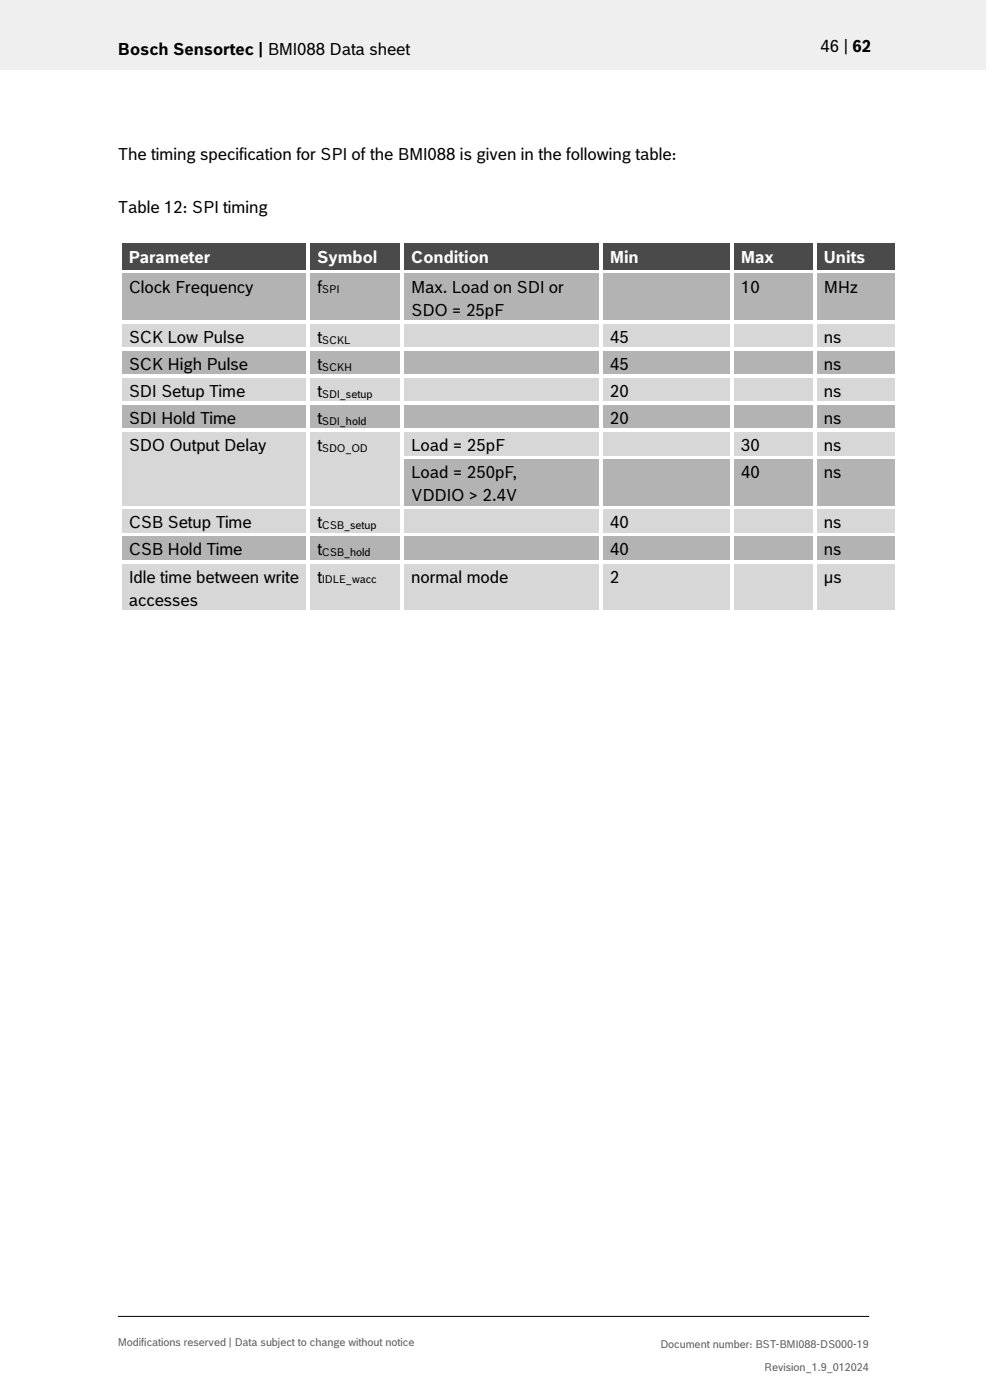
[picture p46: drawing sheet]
<svg xmlns="http://www.w3.org/2000/svg" width="210mm" height="297mm" viewBox="0 0 210 297" stroke-linecap="round" stroke-linejoin="round" font-family="sans-serif">
<defs><g id="words">
<g font-size="3.5">
<text x="25" y="11.6">Bosch Sensortec | BMI088 Data sheet</text>
<text x="174.1" y="11">46 | 62</text>
<text x="25" y="33.9">The timing specification for SPI of the BMI088 is given in the following table:</text>
<text x="25" y="45.3">Table 12: SPI timing</text>
<text x="27.3" y="62.1">Clock Frequency</text>
<text x="67.3" y="62.1">f</text>
<text x="87.2" y="62.1">Max. Load on SDI or</text>
<text x="157.2" y="62.1">10</text>
<text x="174.8" y="62.1">MHz</text>
<text x="87.2" y="67">SDO = 25pF</text>
<text x="27.3" y="72.7">SCK Low Pulse</text>
<text x="67.3" y="72.7">t</text>
<text x="129.4" y="72.7">45</text>
<text x="174.8" y="72.7">ns</text>
<text x="27.3" y="78.5">SCK High Pulse</text>
<text x="67.3" y="78.5">t</text>
<text x="129.4" y="78.5">45</text>
<text x="174.8" y="78.5">ns</text>
<text x="27.3" y="84.2">SDI Setup Time</text>
<text x="27.3" y="89.9">SDI Hold Time</text>
<text x="67.3" y="84.2">t</text>
<text x="67.3" y="89.9">t</text>
<text x="129.4" y="84.2">20</text>
<text x="129.4" y="89.9">20</text>
<text x="174.8" y="84.2">ns</text>
<text x="174.8" y="89.9">ns</text>
<text x="27.3" y="95.7">SDO Output Delay</text>
<text x="67.3" y="95.7">t</text>
<text x="87.2" y="95.7">Load = 25pF</text>
<text x="157.2" y="95.7">30</text>
<text x="174.8" y="95.7">ns</text>
<text x="87.2" y="101.4">Load = 250pF,</text>
<text x="157.2" y="101.4">40</text>
<text x="174.8" y="101.4">ns</text>
<text x="87.2" y="106.3">VDDIO &gt; 2.4V</text>
<text x="27.3" y="112.1">CSB Setup Time</text>
<text x="67.3" y="112.1">t</text>
<text x="129.4" y="112.1">40</text>
<text x="174.8" y="112.1">ns</text>
<text x="27.3" y="117.8">CSB Hold Time</text>
<text x="67.3" y="117.8">t</text>
<text x="129.4" y="117.8">40</text>
<text x="174.8" y="117.8">ns</text>
<text x="27.3" y="123.6">Idle time between write</text>
<text x="67.3" y="123.6">t</text>
<text x="87.2" y="123.6">normal mode</text>
<text x="129.4" y="123.6">2</text>
<text x="174.8" y="123.6">µs</text>
<text x="27.3" y="128.6">accesses</text>
</g>
<g font-size="3.5" fill="#fff">
<text x="27.3" y="55.7">Parameter</text>
<text x="67.3" y="55.7">Symbol</text>
<text x="87.2" y="55.7">Condition</text>
<text x="129.4" y="55.7">Min</text>
<text x="157.2" y="55.7">Max</text>
<text x="174.8" y="55.7">Units</text>
</g>
<g font-size="2.3">
<text x="68.3" y="62.3">SPI</text>
<text x="68.3" y="72.9">SCKL</text>
<text x="68.3" y="78.7">SCKH</text>
<text x="68.3" y="84.4">SDI_setup</text>
<text x="68.3" y="90.1">SDI_hold</text>
<text x="68.3" y="95.8">SDO_OD</text>
<text x="68.3" y="112.2">CSB_setup</text>
<text x="68.3" y="118">CSB_hold</text>
<text x="68.3" y="123.8">IDLE_wacc</text>
</g>
<g font-size="2.3" fill="#535f6b">
<text x="25" y="285.5">Modifications reserved | Data subject to change without notice</text>
<text x="140.1" y="285.9">Document number: BST-BMI088-DS000-19</text>
<text x="162.1" y="290.9">Revision_1.9_012024</text>
</g>
</g></defs>
<path d="M0 0h209.1v14.8h-209.1z" fill="#efeff0"/>
<path d="M25 279.3h159.4" fill="none" stroke="#000" stroke-width=".21"/>
<g fill="#424c58">
<path d="M25.8 51.7h39.2v5.6h-39.2z" fill-rule="evenodd"/>
<path d="M65.8 51.7h19.1v5.6h-19.1z" fill-rule="evenodd"/>
<path d="M85.7 51.7h41.4v5.6h-41.4z" fill-rule="evenodd"/>
<path d="M127.9 51.7h27.1v5.6h-27.1z" fill-rule="evenodd"/>
<path d="M155.7 51.7h16.8v5.6h-16.8z" fill-rule="evenodd"/>
<path d="M173.2 51.7h16.8v5.6h-16.8z" fill-rule="evenodd"/>
</g>
<g fill="#424c58">
<path d="M27.3 51.7h36.2v5h-36.2z"/>
<path d="M67.3 51.7h16.1v5h-16.1z"/>
<path d="M87.2 51.7h38.4v5h-38.4z"/>
<path d="M129.4 51.7h24v5h-24z"/>
<path d="M157.2 51.7h13.8v5h-13.8z"/>
<path d="M174.8 51.7h13.6v5h-13.6z"/>
</g>
<g fill="#fff">
<path d="M25 50.9h.8v.9h-.8z" fill-rule="evenodd"/>
<path d="M25 50.9h.8v.8h-.8z" fill-rule="evenodd"/>
<path d="M25.8 50.9h39.2v.8h-39.2z" fill-rule="evenodd"/>
</g>
<path d="M25.8 51.7h39.2" fill="none" stroke="#424c58" stroke-width=".21"/>
<path d="M65 51.7l.8 .1z" fill="#fff"/>
<g fill="#fff">
<path d="M65 50.9h.8v.8h-.8z" fill-rule="evenodd"/>
<path d="M65.8 50.9h19.1v.8h-19.1z" fill-rule="evenodd"/>
</g>
<path d="M65.8 51.7h19.1" fill="none" stroke="#424c58" stroke-width=".21"/>
<path d="M84.9 51.7l.8 .1z" fill="#fff"/>
<g fill="#fff">
<path d="M84.9 50.9h.8v.8h-.8z" fill-rule="evenodd"/>
<path d="M85.7 50.9h41.4v.8h-41.4z" fill-rule="evenodd"/>
</g>
<path d="M85.7 51.7h41.4" fill="none" stroke="#424c58" stroke-width=".21"/>
<path d="M127.1 51.7l.8 .1z" fill="#fff"/>
<g fill="#fff">
<path d="M127.1 50.9h.8v.8h-.8z" fill-rule="evenodd"/>
<path d="M127.9 50.9h27.1v.8h-27.1z" fill-rule="evenodd"/>
</g>
<path d="M127.9 51.7h27.1" fill="none" stroke="#424c58" stroke-width=".21"/>
<path d="M155 51.7l.7 .1z" fill="#fff"/>
<g fill="#fff">
<path d="M155 50.9h.7v.8h-.7z" fill-rule="evenodd"/>
<path d="M155.7 50.9h16.8v.8h-16.8z" fill-rule="evenodd"/>
</g>
<path d="M155.7 51.7h16.8" fill="none" stroke="#424c58" stroke-width=".21"/>
<path d="M172.5 51.7l.7 .1z" fill="#fff"/>
<g fill="#fff">
<path d="M172.5 50.9h.7v.8h-.7z" fill-rule="evenodd"/>
<path d="M173.2 50.9h16.8v.8h-16.8z" fill-rule="evenodd"/>
</g>
<path d="M173.2 51.7h16.8" fill="none" stroke="#424c58" stroke-width=".21"/>
<g fill="#fff">
<path d="M190 50.9h.8v.9h-.8z" fill-rule="evenodd"/>
<path d="M190 50.9h.8v.8h-.8z" fill-rule="evenodd"/>
<path d="M25 51.8h.8v5.5h-.8z" fill-rule="evenodd"/>
<path d="M65 51.8h.8v5.5h-.8z" fill-rule="evenodd"/>
<path d="M84.9 51.8h.8v5.5h-.8z" fill-rule="evenodd"/>
<path d="M127.1 51.8h.8v5.5h-.8z" fill-rule="evenodd"/>
<path d="M155 51.8h.7v5.5h-.7z" fill-rule="evenodd"/>
<path d="M172.5 51.8h.7v5.5h-.7z" fill-rule="evenodd"/>
<path d="M190 51.8h.8v5.5h-.8z" fill-rule="evenodd"/>
</g>
<g fill="#b2b3b5">
<path d="M25.8 58.1h39.2v9.9h-39.2z" fill-rule="evenodd"/>
<path d="M65.8 58.1h19.1v9.9h-19.1z" fill-rule="evenodd"/>
<path d="M85.7 58.1h41.4v9.9h-41.4z" fill-rule="evenodd"/>
<path d="M127.9 58.1h27.1v9.9h-27.1z" fill-rule="evenodd"/>
<path d="M155.7 58.1h16.8v9.9h-16.8z" fill-rule="evenodd"/>
<path d="M173.2 58.1h16.8v9.9h-16.8z" fill-rule="evenodd"/>
</g>
<g fill="#b2b3b5">
<path d="M27.3 58.1h36.2v5h-36.2z"/>
<path d="M67.3 58.1h16.1v5h-16.1z"/>
<path d="M87.2 58.1h38.4v5h-38.4z"/>
<path d="M87.2 63.1h38.4v4.9h-38.4z"/>
<path d="M129.4 58.1h24v5h-24z"/>
<path d="M157.2 58.1h13.8v5h-13.8z"/>
<path d="M174.8 58.1h13.6v5h-13.6z"/>
</g>
<g fill="#fff">
<path d="M25 57.3h.8v.8h-.8z" fill-rule="evenodd"/>
<path d="M25.8 57.3h39.2v.8h-39.2z" fill-rule="evenodd"/>
</g>
<path d="M25.8 58.1h39.2" fill="none" stroke="#b2b3b5" stroke-width=".21"/>
<g fill="#fff">
<path d="M65 57.3h.8v.8h-.8z" fill-rule="evenodd"/>
<path d="M65.8 57.3h19.1v.8h-19.1z" fill-rule="evenodd"/>
</g>
<path d="M65.8 58.1h19.1" fill="none" stroke="#b2b3b5" stroke-width=".21"/>
<g fill="#fff">
<path d="M84.9 57.3h.8v.8h-.8z" fill-rule="evenodd"/>
<path d="M85.7 57.3h41.4v.8h-41.4z" fill-rule="evenodd"/>
</g>
<path d="M85.7 58.1h41.4" fill="none" stroke="#b2b3b5" stroke-width=".21"/>
<g fill="#fff">
<path d="M127.1 57.3h.8v.8h-.8z" fill-rule="evenodd"/>
<path d="M127.9 57.3h27.1v.8h-27.1z" fill-rule="evenodd"/>
</g>
<path d="M127.9 58.1h27.1" fill="none" stroke="#b2b3b5" stroke-width=".21"/>
<g fill="#fff">
<path d="M155 57.3h.7v.8h-.7z" fill-rule="evenodd"/>
<path d="M155.7 57.3h16.8v.8h-16.8z" fill-rule="evenodd"/>
</g>
<path d="M155.7 58.1h16.8" fill="none" stroke="#b2b3b5" stroke-width=".21"/>
<g fill="#fff">
<path d="M172.5 57.3h.7v.8h-.7z" fill-rule="evenodd"/>
<path d="M173.2 57.3h16.8v.8h-16.8z" fill-rule="evenodd"/>
</g>
<path d="M173.2 58.1h16.8" fill="none" stroke="#b2b3b5" stroke-width=".21"/>
<g fill="#fff">
<path d="M190 57.3h.8v.8h-.8z" fill-rule="evenodd"/>
<path d="M25 58.1h.8v9.9h-.8z" fill-rule="evenodd"/>
<path d="M65 58.1h.8v9.9h-.8z" fill-rule="evenodd"/>
<path d="M84.9 58.1h.8v9.9h-.8z" fill-rule="evenodd"/>
<path d="M127.1 58.1h.8v9.9h-.8z" fill-rule="evenodd"/>
<path d="M155 58.1h.7v9.9h-.7z" fill-rule="evenodd"/>
<path d="M172.5 58.1h.7v9.9h-.7z" fill-rule="evenodd"/>
<path d="M190 58.1h.8v9.9h-.8z" fill-rule="evenodd"/>
</g>
<g fill="#d7d7da">
<path d="M25.8 68.8h39.2v4.9h-39.2z" fill-rule="evenodd"/>
<path d="M65.8 68.8h19.1v4.9h-19.1z" fill-rule="evenodd"/>
<path d="M85.7 68.8h41.4v4.9h-41.4z" fill-rule="evenodd"/>
<path d="M127.9 68.8h27.1v4.9h-27.1z" fill-rule="evenodd"/>
<path d="M155.7 68.8h16.8v4.9h-16.8z" fill-rule="evenodd"/>
<path d="M173.2 68.8h16.8v4.9h-16.8z" fill-rule="evenodd"/>
</g>
<g fill="#d7d7da">
<path d="M27.3 68.8h36.2v4.9h-36.2z"/>
<path d="M67.3 68.8h16.1v4.9h-16.1z"/>
<path d="M87.2 68.8h38.4v4.9h-38.4z"/>
<path d="M129.4 68.8h24v4.9h-24z"/>
<path d="M157.2 68.8h13.8v4.9h-13.8z"/>
<path d="M174.8 68.8h13.6v4.9h-13.6z"/>
</g>
<g fill="#fff">
<path d="M25 68h.8v.8h-.8z" fill-rule="evenodd"/>
<path d="M25.8 68h39.2v.8h-39.2z" fill-rule="evenodd"/>
</g>
<path d="M25.8 68.8h39.2" fill="none" stroke="#d7d7da" stroke-width=".21"/>
<g fill="#fff">
<path d="M65 68h.8v.8h-.8z" fill-rule="evenodd"/>
<path d="M65.8 68h19.1v.8h-19.1z" fill-rule="evenodd"/>
</g>
<path d="M65.8 68.8h19.1" fill="none" stroke="#d7d7da" stroke-width=".21"/>
<g fill="#fff">
<path d="M84.9 68h.8v.8h-.8z" fill-rule="evenodd"/>
<path d="M85.7 68h41.4v.8h-41.4z" fill-rule="evenodd"/>
</g>
<path d="M85.7 68.8h41.4" fill="none" stroke="#d7d7da" stroke-width=".21"/>
<g fill="#fff">
<path d="M127.1 68h.8v.8h-.8z" fill-rule="evenodd"/>
<path d="M127.9 68h27.1v.8h-27.1z" fill-rule="evenodd"/>
</g>
<path d="M127.9 68.8h27.1" fill="none" stroke="#d7d7da" stroke-width=".21"/>
<g fill="#fff">
<path d="M155 68h.7v.8h-.7z" fill-rule="evenodd"/>
<path d="M155.7 68h16.8v.8h-16.8z" fill-rule="evenodd"/>
</g>
<path d="M155.7 68.8h16.8" fill="none" stroke="#d7d7da" stroke-width=".21"/>
<g fill="#fff">
<path d="M172.5 68h.7v.8h-.7z" fill-rule="evenodd"/>
<path d="M173.2 68h16.8v.8h-16.8z" fill-rule="evenodd"/>
</g>
<path d="M173.2 68.8h16.8" fill="none" stroke="#d7d7da" stroke-width=".21"/>
<g fill="#fff">
<path d="M190 68h.8v.8h-.8z" fill-rule="evenodd"/>
<path d="M25 68.8h.8v4.9h-.8z" fill-rule="evenodd"/>
<path d="M65 68.8h.8v4.9h-.8z" fill-rule="evenodd"/>
<path d="M84.9 68.8h.8v4.9h-.8z" fill-rule="evenodd"/>
<path d="M127.1 68.8h.8v4.9h-.8z" fill-rule="evenodd"/>
<path d="M155 68.8h.7v4.9h-.7z" fill-rule="evenodd"/>
<path d="M172.5 68.8h.7v4.9h-.7z" fill-rule="evenodd"/>
<path d="M190 68.8h.8v4.9h-.8z" fill-rule="evenodd"/>
</g>
<g fill="#b2b3b5">
<path d="M25.8 74.5h39.2v5h-39.2z" fill-rule="evenodd"/>
<path d="M65.8 74.5h19.1v5h-19.1z" fill-rule="evenodd"/>
<path d="M85.7 74.5h41.4v5h-41.4z" fill-rule="evenodd"/>
<path d="M127.9 74.5h27.1v5h-27.1z" fill-rule="evenodd"/>
<path d="M155.7 74.5h16.8v5h-16.8z" fill-rule="evenodd"/>
<path d="M173.2 74.5h16.8v5h-16.8z" fill-rule="evenodd"/>
</g>
<g fill="#b2b3b5">
<path d="M27.3 74.5h36.2v5h-36.2z"/>
<path d="M67.3 74.5h16.1v5h-16.1z"/>
<path d="M87.2 74.5h38.4v5h-38.4z"/>
<path d="M129.4 74.5h24v5h-24z"/>
<path d="M157.2 74.5h13.8v5h-13.8z"/>
<path d="M174.8 74.5h13.6v5h-13.6z"/>
</g>
<g fill="#fff">
<path d="M25 73.7h.8v.8h-.8z" fill-rule="evenodd"/>
<path d="M25.8 73.7h39.2v.8h-39.2z" fill-rule="evenodd"/>
</g>
<path d="M25.8 74.5h39.2" fill="none" stroke="#b2b3b5" stroke-width=".21"/>
<g fill="#fff">
<path d="M65 73.7h.8v.8h-.8z" fill-rule="evenodd"/>
<path d="M65.8 73.7h19.1v.8h-19.1z" fill-rule="evenodd"/>
</g>
<path d="M65.8 74.5h19.1" fill="none" stroke="#b2b3b5" stroke-width=".21"/>
<g fill="#fff">
<path d="M84.9 73.7h.8v.8h-.8z" fill-rule="evenodd"/>
<path d="M85.7 73.7h41.4v.8h-41.4z" fill-rule="evenodd"/>
</g>
<path d="M85.7 74.5h41.4" fill="none" stroke="#b2b3b5" stroke-width=".21"/>
<g fill="#fff">
<path d="M127.1 73.7h.8v.8h-.8z" fill-rule="evenodd"/>
<path d="M127.9 73.7h27.1v.8h-27.1z" fill-rule="evenodd"/>
</g>
<path d="M127.9 74.5h27.1" fill="none" stroke="#b2b3b5" stroke-width=".21"/>
<g fill="#fff">
<path d="M155 73.7h.7v.8h-.7z" fill-rule="evenodd"/>
<path d="M155.7 73.7h16.8v.8h-16.8z" fill-rule="evenodd"/>
</g>
<path d="M155.7 74.5h16.8" fill="none" stroke="#b2b3b5" stroke-width=".21"/>
<g fill="#fff">
<path d="M172.5 73.7h.7v.8h-.7z" fill-rule="evenodd"/>
<path d="M173.2 73.7h16.8v.8h-16.8z" fill-rule="evenodd"/>
</g>
<path d="M173.2 74.5h16.8" fill="none" stroke="#b2b3b5" stroke-width=".21"/>
<g fill="#fff">
<path d="M190 73.7h.8v.8h-.8z" fill-rule="evenodd"/>
<path d="M25 74.5h.8v5h-.8z" fill-rule="evenodd"/>
<path d="M65 74.5h.8v5h-.8z" fill-rule="evenodd"/>
<path d="M84.9 74.5h.8v5h-.8z" fill-rule="evenodd"/>
<path d="M127.1 74.5h.8v5h-.8z" fill-rule="evenodd"/>
<path d="M155 74.5h.7v5h-.7z" fill-rule="evenodd"/>
<path d="M172.5 74.5h.7v5h-.7z" fill-rule="evenodd"/>
<path d="M190 74.5h.8v5h-.8z" fill-rule="evenodd"/>
</g>
<g fill="#d7d7da">
<path d="M25.8 80.3h39.2v4.9h-39.2z" fill-rule="evenodd"/>
<path d="M65.8 80.3h19.1v4.9h-19.1z" fill-rule="evenodd"/>
<path d="M85.7 80.3h41.4v4.9h-41.4z" fill-rule="evenodd"/>
<path d="M127.9 80.3h27.1v4.9h-27.1z" fill-rule="evenodd"/>
<path d="M155.7 80.3h16.8v4.9h-16.8z" fill-rule="evenodd"/>
<path d="M173.2 80.3h16.8v4.9h-16.8z" fill-rule="evenodd"/>
</g>
<g fill="#d7d7da">
<path d="M27.3 80.3h36.2v4.9h-36.2z"/>
<path d="M67.3 80.3h16.1v4.9h-16.1z"/>
<path d="M87.2 80.3h38.4v4.9h-38.4z"/>
<path d="M129.4 80.3h24v4.9h-24z"/>
<path d="M157.2 80.3h13.8v4.9h-13.8z"/>
<path d="M174.8 80.3h13.6v4.9h-13.6z"/>
</g>
<g fill="#fff">
<path d="M25 79.5h.8v.8h-.8z" fill-rule="evenodd"/>
<path d="M25.8 79.5h39.2v.7h-39.2z" fill-rule="evenodd"/>
</g>
<path d="M25.8 80.3h39.2" fill="none" stroke="#d7d7da" stroke-width=".21"/>
<g fill="#fff">
<path d="M65 79.5h.8v.8h-.8z" fill-rule="evenodd"/>
<path d="M65.8 79.5h19.1v.7h-19.1z" fill-rule="evenodd"/>
</g>
<path d="M65.8 80.3h19.1" fill="none" stroke="#d7d7da" stroke-width=".21"/>
<g fill="#fff">
<path d="M84.9 79.5h.8v.8h-.8z" fill-rule="evenodd"/>
<path d="M85.7 79.5h41.4v.7h-41.4z" fill-rule="evenodd"/>
</g>
<path d="M85.7 80.3h41.4" fill="none" stroke="#d7d7da" stroke-width=".21"/>
<g fill="#fff">
<path d="M127.1 79.5h.8v.8h-.8z" fill-rule="evenodd"/>
<path d="M127.9 79.5h27.1v.7h-27.1z" fill-rule="evenodd"/>
</g>
<path d="M127.9 80.3h27.1" fill="none" stroke="#d7d7da" stroke-width=".21"/>
<g fill="#fff">
<path d="M155 79.5h.7v.8h-.7z" fill-rule="evenodd"/>
<path d="M155.7 79.5h16.8v.7h-16.8z" fill-rule="evenodd"/>
</g>
<path d="M155.7 80.3h16.8" fill="none" stroke="#d7d7da" stroke-width=".21"/>
<g fill="#fff">
<path d="M172.5 79.5h.7v.8h-.7z" fill-rule="evenodd"/>
<path d="M173.2 79.5h16.8v.7h-16.8z" fill-rule="evenodd"/>
</g>
<path d="M173.2 80.3h16.8" fill="none" stroke="#d7d7da" stroke-width=".21"/>
<g fill="#fff">
<path d="M190 79.5h.8v.8h-.8z" fill-rule="evenodd"/>
<path d="M25 80.3h.8v4.9h-.8z" fill-rule="evenodd"/>
<path d="M65 80.3h.8v4.9h-.8z" fill-rule="evenodd"/>
<path d="M84.9 80.3h.8v4.9h-.8z" fill-rule="evenodd"/>
<path d="M127.1 80.3h.8v4.9h-.8z" fill-rule="evenodd"/>
<path d="M155 80.3h.7v4.9h-.7z" fill-rule="evenodd"/>
<path d="M172.5 80.3h.7v4.9h-.7z" fill-rule="evenodd"/>
<path d="M190 80.3h.8v4.9h-.8z" fill-rule="evenodd"/>
</g>
<g fill="#b2b3b5">
<path d="M25.8 86h39.2v4.9h-39.2z" fill-rule="evenodd"/>
<path d="M65.8 86h19.1v4.9h-19.1z" fill-rule="evenodd"/>
<path d="M85.7 86h41.4v4.9h-41.4z" fill-rule="evenodd"/>
<path d="M127.9 86h27.1v4.9h-27.1z" fill-rule="evenodd"/>
<path d="M155.7 86h16.8v4.9h-16.8z" fill-rule="evenodd"/>
<path d="M173.2 86h16.8v4.9h-16.8z" fill-rule="evenodd"/>
</g>
<g fill="#b2b3b5">
<path d="M27.3 86h36.2v4.9h-36.2z"/>
<path d="M67.3 86h16.1v4.9h-16.1z"/>
<path d="M87.2 86h38.4v4.9h-38.4z"/>
<path d="M129.4 86h24v4.9h-24z"/>
<path d="M157.2 86h13.8v4.9h-13.8z"/>
<path d="M174.8 86h13.6v4.9h-13.6z"/>
</g>
<g fill="#fff">
<path d="M25 85.2h.8v.8h-.8z" fill-rule="evenodd"/>
<path d="M25.8 85.2h39.2v.8h-39.2z" fill-rule="evenodd"/>
</g>
<path d="M25.8 86h39.2" fill="none" stroke="#b2b3b5" stroke-width=".21"/>
<g fill="#fff">
<path d="M65 85.2h.8v.8h-.8z" fill-rule="evenodd"/>
<path d="M65.8 85.2h19.1v.8h-19.1z" fill-rule="evenodd"/>
</g>
<path d="M65.8 86h19.1" fill="none" stroke="#b2b3b5" stroke-width=".21"/>
<g fill="#fff">
<path d="M84.9 85.2h.8v.8h-.8z" fill-rule="evenodd"/>
<path d="M85.7 85.2h41.4v.8h-41.4z" fill-rule="evenodd"/>
</g>
<path d="M85.7 86h41.4" fill="none" stroke="#b2b3b5" stroke-width=".21"/>
<g fill="#fff">
<path d="M127.1 85.2h.8v.8h-.8z" fill-rule="evenodd"/>
<path d="M127.9 85.2h27.1v.8h-27.1z" fill-rule="evenodd"/>
</g>
<path d="M127.9 86h27.1" fill="none" stroke="#b2b3b5" stroke-width=".21"/>
<g fill="#fff">
<path d="M155 85.2h.7v.8h-.7z" fill-rule="evenodd"/>
<path d="M155.7 85.2h16.8v.8h-16.8z" fill-rule="evenodd"/>
</g>
<path d="M155.7 86h16.8" fill="none" stroke="#b2b3b5" stroke-width=".21"/>
<g fill="#fff">
<path d="M172.5 85.2h.7v.8h-.7z" fill-rule="evenodd"/>
<path d="M173.2 85.2h16.8v.8h-16.8z" fill-rule="evenodd"/>
</g>
<path d="M173.2 86h16.8" fill="none" stroke="#b2b3b5" stroke-width=".21"/>
<g fill="#fff">
<path d="M190 85.2h.8v.8h-.8z" fill-rule="evenodd"/>
<path d="M25 86h.8v4.9h-.8z" fill-rule="evenodd"/>
<path d="M65 86h.8v4.9h-.8z" fill-rule="evenodd"/>
<path d="M84.9 86h.8v4.9h-.8z" fill-rule="evenodd"/>
<path d="M127.1 86h.8v4.9h-.8z" fill-rule="evenodd"/>
<path d="M155 86h.7v4.9h-.7z" fill-rule="evenodd"/>
<path d="M172.5 86h.7v4.9h-.7z" fill-rule="evenodd"/>
<path d="M190 86h.8v4.9h-.8z" fill-rule="evenodd"/>
</g>
<g fill="#d7d7da">
<path d="M25.8 91.7h39.2v15.6h-39.2z" fill-rule="evenodd"/>
<path d="M65.8 91.7h19.1v15.6h-19.1z" fill-rule="evenodd"/>
<path d="M85.7 91.7h41.4v5h-41.4z" fill-rule="evenodd"/>
<path d="M127.9 91.7h27.1v5h-27.1z" fill-rule="evenodd"/>
<path d="M155.7 91.7h16.8v5h-16.8z" fill-rule="evenodd"/>
<path d="M173.2 91.7h16.8v5h-16.8z" fill-rule="evenodd"/>
</g>
<g fill="#d7d7da">
<path d="M27.3 91.7h36.2v5h-36.2z"/>
<path d="M67.3 91.7h16.1v5h-16.1z"/>
<path d="M87.2 91.7h38.4v5h-38.4z"/>
<path d="M129.4 91.7h24v5h-24z"/>
<path d="M157.2 91.7h13.8v5h-13.8z"/>
<path d="M174.8 91.7h13.6v5h-13.6z"/>
</g>
<g fill="#fff">
<path d="M25 90.9h.8v.8h-.8z" fill-rule="evenodd"/>
<path d="M25.8 90.9h39.2v.8h-39.2z" fill-rule="evenodd"/>
</g>
<path d="M25.8 91.7h39.2" fill="none" stroke="#d7d7da" stroke-width=".21"/>
<g fill="#fff">
<path d="M65 90.9h.8v.8h-.8z" fill-rule="evenodd"/>
<path d="M65.8 90.9h19.1v.8h-19.1z" fill-rule="evenodd"/>
</g>
<path d="M65.8 91.7h19.1" fill="none" stroke="#d7d7da" stroke-width=".21"/>
<g fill="#fff">
<path d="M84.9 90.9h.8v.8h-.8z" fill-rule="evenodd"/>
<path d="M85.7 90.9h41.4v.8h-41.4z" fill-rule="evenodd"/>
</g>
<path d="M85.7 91.7h41.4" fill="none" stroke="#d7d7da" stroke-width=".21"/>
<g fill="#fff">
<path d="M127.1 90.9h.8v.8h-.8z" fill-rule="evenodd"/>
<path d="M127.9 90.9h27.1v.8h-27.1z" fill-rule="evenodd"/>
</g>
<path d="M127.9 91.7h27.1" fill="none" stroke="#d7d7da" stroke-width=".21"/>
<g fill="#fff">
<path d="M155 90.9h.7v.8h-.7z" fill-rule="evenodd"/>
<path d="M155.7 90.9h16.8v.8h-16.8z" fill-rule="evenodd"/>
</g>
<path d="M155.7 91.7h16.8" fill="none" stroke="#d7d7da" stroke-width=".21"/>
<g fill="#fff">
<path d="M172.5 90.9h.7v.8h-.7z" fill-rule="evenodd"/>
<path d="M173.2 90.9h16.8v.8h-16.8z" fill-rule="evenodd"/>
</g>
<path d="M173.2 91.7h16.8" fill="none" stroke="#d7d7da" stroke-width=".21"/>
<g fill="#fff">
<path d="M190 90.9h.8v.8h-.8z" fill-rule="evenodd"/>
<path d="M25 91.7h.8v5h-.8z" fill-rule="evenodd"/>
<path d="M65 91.7h.8v5h-.8z" fill-rule="evenodd"/>
<path d="M84.9 91.7h.8v5h-.8z" fill-rule="evenodd"/>
<path d="M127.1 91.7h.8v5h-.8z" fill-rule="evenodd"/>
<path d="M155 91.7h.7v5h-.7z" fill-rule="evenodd"/>
<path d="M172.5 91.7h.7v5h-.7z" fill-rule="evenodd"/>
<path d="M190 91.7h.8v5h-.8z" fill-rule="evenodd"/>
</g>
<g fill="#b2b3b5">
<path d="M85.7 97.5h41.4v9.8h-41.4z" fill-rule="evenodd"/>
<path d="M127.9 97.5h27.1v9.8h-27.1z" fill-rule="evenodd"/>
<path d="M155.7 97.5h16.8v9.8h-16.8z" fill-rule="evenodd"/>
<path d="M173.2 97.5h16.8v9.8h-16.8z" fill-rule="evenodd"/>
</g>
<g fill="#b2b3b5">
<path d="M87.2 97.5h38.4v4.9h-38.4z"/>
<path d="M87.2 102.4h38.4v4.9h-38.4z"/>
<path d="M129.4 97.5h24v4.9h-24z"/>
<path d="M157.2 97.5h13.8v4.9h-13.8z"/>
<path d="M174.8 97.5h13.6v4.9h-13.6z"/>
</g>
<g fill="#fff">
<path d="M25 96.7h.8v.8h-.8z" fill-rule="evenodd"/>
<path d="M65 96.7h.8v.8h-.8z" fill-rule="evenodd"/>
<path d="M84.9 96.7h.8v.8h-.8z" fill-rule="evenodd"/>
<path d="M85.7 96.7h41.4v.8h-41.4z" fill-rule="evenodd"/>
</g>
<path d="M85.7 97.5h41.4" fill="none" stroke="#b2b3b5" stroke-width=".21"/>
<g fill="#fff">
<path d="M127.1 96.7h.8v.8h-.8z" fill-rule="evenodd"/>
<path d="M127.9 96.7h27.1v.8h-27.1z" fill-rule="evenodd"/>
</g>
<path d="M127.9 97.5h27.1" fill="none" stroke="#b2b3b5" stroke-width=".21"/>
<g fill="#fff">
<path d="M155 96.7h.7v.8h-.7z" fill-rule="evenodd"/>
<path d="M155.7 96.7h16.8v.8h-16.8z" fill-rule="evenodd"/>
</g>
<path d="M155.7 97.5h16.8" fill="none" stroke="#b2b3b5" stroke-width=".21"/>
<g fill="#fff">
<path d="M172.5 96.7h.7v.8h-.7z" fill-rule="evenodd"/>
<path d="M173.2 96.7h16.8v.8h-16.8z" fill-rule="evenodd"/>
</g>
<path d="M173.2 97.5h16.8" fill="none" stroke="#b2b3b5" stroke-width=".21"/>
<g fill="#fff">
<path d="M190 96.7h.8v.8h-.8z" fill-rule="evenodd"/>
<path d="M25 97.5h.8v9.8h-.8z" fill-rule="evenodd"/>
<path d="M65 97.5h.8v9.8h-.8z" fill-rule="evenodd"/>
<path d="M84.9 97.5h.8v9.8h-.8z" fill-rule="evenodd"/>
<path d="M127.1 97.5h.8v9.8h-.8z" fill-rule="evenodd"/>
<path d="M155 97.5h.7v9.8h-.7z" fill-rule="evenodd"/>
<path d="M172.5 97.5h.7v9.8h-.7z" fill-rule="evenodd"/>
<path d="M190 97.5h.8v9.8h-.8z" fill-rule="evenodd"/>
</g>
<g fill="#d7d7da">
<path d="M25.8 108.1h39.2v5h-39.2z" fill-rule="evenodd"/>
<path d="M65.8 108.1h19.1v5h-19.1z" fill-rule="evenodd"/>
<path d="M85.7 108.1h41.4v5h-41.4z" fill-rule="evenodd"/>
<path d="M127.9 108.1h27.1v5h-27.1z" fill-rule="evenodd"/>
<path d="M155.7 108.1h16.8v5h-16.8z" fill-rule="evenodd"/>
<path d="M173.2 108.1h16.8v5h-16.8z" fill-rule="evenodd"/>
</g>
<g fill="#d7d7da">
<path d="M27.3 108.1h36.2v5h-36.2z"/>
<path d="M67.3 108.1h16.1v5h-16.1z"/>
<path d="M87.2 108.1h38.4v5h-38.4z"/>
<path d="M129.4 108.1h24v5h-24z"/>
<path d="M157.2 108.1h13.8v5h-13.8z"/>
<path d="M174.8 108.1h13.6v5h-13.6z"/>
</g>
<g fill="#fff">
<path d="M25 107.3h.8v.8h-.8z" fill-rule="evenodd"/>
<path d="M25.8 107.3h39.2v.8h-39.2z" fill-rule="evenodd"/>
</g>
<path d="M25.8 108.1h39.2" fill="none" stroke="#d7d7da" stroke-width=".21"/>
<g fill="#fff">
<path d="M65 107.3h.8v.8h-.8z" fill-rule="evenodd"/>
<path d="M65.8 107.3h19.1v.8h-19.1z" fill-rule="evenodd"/>
</g>
<path d="M65.8 108.1h19.1" fill="none" stroke="#d7d7da" stroke-width=".21"/>
<g fill="#fff">
<path d="M84.9 107.3h.8v.8h-.8z" fill-rule="evenodd"/>
<path d="M85.7 107.3h41.4v.8h-41.4z" fill-rule="evenodd"/>
</g>
<path d="M85.7 108.1h41.4" fill="none" stroke="#d7d7da" stroke-width=".21"/>
<g fill="#fff">
<path d="M127.1 107.3h.8v.8h-.8z" fill-rule="evenodd"/>
<path d="M127.9 107.3h27.1v.8h-27.1z" fill-rule="evenodd"/>
</g>
<path d="M127.9 108.1h27.1" fill="none" stroke="#d7d7da" stroke-width=".21"/>
<g fill="#fff">
<path d="M155 107.3h.7v.8h-.7z" fill-rule="evenodd"/>
<path d="M155.7 107.3h16.8v.8h-16.8z" fill-rule="evenodd"/>
</g>
<path d="M155.7 108.1h16.8" fill="none" stroke="#d7d7da" stroke-width=".21"/>
<g fill="#fff">
<path d="M172.5 107.3h.7v.8h-.7z" fill-rule="evenodd"/>
<path d="M173.2 107.3h16.8v.8h-16.8z" fill-rule="evenodd"/>
</g>
<path d="M173.2 108.1h16.8" fill="none" stroke="#d7d7da" stroke-width=".21"/>
<g fill="#fff">
<path d="M190 107.3h.8v.8h-.8z" fill-rule="evenodd"/>
<path d="M25 108.1h.8v5h-.8z" fill-rule="evenodd"/>
<path d="M65 108.1h.8v5h-.8z" fill-rule="evenodd"/>
<path d="M84.9 108.1h.8v5h-.8z" fill-rule="evenodd"/>
<path d="M127.1 108.1h.8v5h-.8z" fill-rule="evenodd"/>
<path d="M155 108.1h.7v5h-.7z" fill-rule="evenodd"/>
<path d="M172.5 108.1h.7v5h-.7z" fill-rule="evenodd"/>
<path d="M190 108.1h.8v5h-.8z" fill-rule="evenodd"/>
</g>
<g fill="#b2b3b5">
<path d="M25.8 113.9h39.2v5h-39.2z" fill-rule="evenodd"/>
<path d="M65.8 113.9h19.1v5h-19.1z" fill-rule="evenodd"/>
<path d="M85.7 113.9h41.4v5h-41.4z" fill-rule="evenodd"/>
<path d="M127.9 113.9h27.1v5h-27.1z" fill-rule="evenodd"/>
<path d="M155.7 113.9h16.8v5h-16.8z" fill-rule="evenodd"/>
<path d="M173.2 113.9h16.8v5h-16.8z" fill-rule="evenodd"/>
</g>
<g fill="#b2b3b5">
<path d="M27.3 113.9h36.2v4.9h-36.2z"/>
<path d="M67.3 113.9h16.1v4.9h-16.1z"/>
<path d="M87.2 113.9h38.4v4.9h-38.4z"/>
<path d="M129.4 113.9h24v4.9h-24z"/>
<path d="M157.2 113.9h13.8v4.9h-13.8z"/>
<path d="M174.8 113.9h13.6v4.9h-13.6z"/>
</g>
<g fill="#fff">
<path d="M25 113.1h.8v.8h-.8z" fill-rule="evenodd"/>
<path d="M25.8 113.1h39.2v.8h-39.2z" fill-rule="evenodd"/>
</g>
<path d="M25.8 113.9h39.2" fill="none" stroke="#b2b3b5" stroke-width=".21"/>
<g fill="#fff">
<path d="M65 113.1h.8v.8h-.8z" fill-rule="evenodd"/>
<path d="M65.8 113.1h19.1v.8h-19.1z" fill-rule="evenodd"/>
</g>
<path d="M65.8 113.9h19.1" fill="none" stroke="#b2b3b5" stroke-width=".21"/>
<g fill="#fff">
<path d="M84.9 113.1h.8v.8h-.8z" fill-rule="evenodd"/>
<path d="M85.7 113.1h41.4v.8h-41.4z" fill-rule="evenodd"/>
</g>
<path d="M85.7 113.9h41.4" fill="none" stroke="#b2b3b5" stroke-width=".21"/>
<g fill="#fff">
<path d="M127.1 113.1h.8v.8h-.8z" fill-rule="evenodd"/>
<path d="M127.9 113.1h27.1v.8h-27.1z" fill-rule="evenodd"/>
</g>
<path d="M127.9 113.9h27.1" fill="none" stroke="#b2b3b5" stroke-width=".21"/>
<g fill="#fff">
<path d="M155 113.1h.7v.8h-.7z" fill-rule="evenodd"/>
<path d="M155.7 113.1h16.8v.8h-16.8z" fill-rule="evenodd"/>
</g>
<path d="M155.7 113.9h16.8" fill="none" stroke="#b2b3b5" stroke-width=".21"/>
<g fill="#fff">
<path d="M172.5 113.1h.7v.8h-.7z" fill-rule="evenodd"/>
<path d="M173.2 113.1h16.8v.8h-16.8z" fill-rule="evenodd"/>
</g>
<path d="M173.2 113.9h16.8" fill="none" stroke="#b2b3b5" stroke-width=".21"/>
<g fill="#fff">
<path d="M190 113.1h.8v.8h-.8z" fill-rule="evenodd"/>
<path d="M25 113.9h.8v5h-.8z" fill-rule="evenodd"/>
<path d="M65 113.9h.8v5h-.8z" fill-rule="evenodd"/>
<path d="M84.9 113.9h.8v5h-.8z" fill-rule="evenodd"/>
<path d="M127.1 113.9h.8v5h-.8z" fill-rule="evenodd"/>
<path d="M155 113.9h.7v5h-.7z" fill-rule="evenodd"/>
<path d="M172.5 113.9h.7v5h-.7z" fill-rule="evenodd"/>
<path d="M190 113.9h.8v5h-.8z" fill-rule="evenodd"/>
</g>
<g fill="#d7d7da">
<path d="M25.8 119.7h39.2v9.8h-39.2z" fill-rule="evenodd"/>
<path d="M65.8 119.7h19.1v9.8h-19.1z" fill-rule="evenodd"/>
<path d="M85.7 119.7h41.4v9.8h-41.4z" fill-rule="evenodd"/>
<path d="M127.9 119.7h27.1v9.8h-27.1z" fill-rule="evenodd"/>
<path d="M155.7 119.7h16.8v9.8h-16.8z" fill-rule="evenodd"/>
<path d="M173.2 119.7h16.8v9.8h-16.8z" fill-rule="evenodd"/>
</g>
<g fill="#d7d7da">
<path d="M27.3 119.7h36.2v4.9h-36.2z"/>
<path d="M27.3 124.6h36.2v4.9h-36.2z"/>
<path d="M67.3 119.7h16.1v4.9h-16.1z"/>
<path d="M87.2 119.7h38.4v4.9h-38.4z"/>
<path d="M129.4 119.7h24v4.9h-24z"/>
<path d="M157.2 119.7h13.8v4.9h-13.8z"/>
<path d="M174.8 119.7h13.6v4.9h-13.6z"/>
</g>
<g fill="#fff">
<path d="M25 118.9h.8v.8h-.8z" fill-rule="evenodd"/>
<path d="M25.8 118.9h39.2v.8h-39.2z" fill-rule="evenodd"/>
</g>
<path d="M25.8 119.7h39.2" fill="none" stroke="#d7d7da" stroke-width=".21"/>
<g fill="#fff">
<path d="M65 118.9h.8v.8h-.8z" fill-rule="evenodd"/>
<path d="M65.8 118.9h19.1v.8h-19.1z" fill-rule="evenodd"/>
</g>
<path d="M65.8 119.7h19.1" fill="none" stroke="#d7d7da" stroke-width=".21"/>
<g fill="#fff">
<path d="M84.9 118.9h.8v.8h-.8z" fill-rule="evenodd"/>
<path d="M85.7 118.9h41.4v.8h-41.4z" fill-rule="evenodd"/>
</g>
<path d="M85.7 119.7h41.4" fill="none" stroke="#d7d7da" stroke-width=".21"/>
<g fill="#fff">
<path d="M127.1 118.9h.8v.8h-.8z" fill-rule="evenodd"/>
<path d="M127.9 118.9h27.1v.8h-27.1z" fill-rule="evenodd"/>
</g>
<path d="M127.9 119.7h27.1" fill="none" stroke="#d7d7da" stroke-width=".21"/>
<g fill="#fff">
<path d="M155 118.9h.7v.8h-.7z" fill-rule="evenodd"/>
<path d="M155.7 118.9h16.8v.8h-16.8z" fill-rule="evenodd"/>
</g>
<path d="M155.7 119.7h16.8" fill="none" stroke="#d7d7da" stroke-width=".21"/>
<g fill="#fff">
<path d="M172.5 118.9h.7v.8h-.7z" fill-rule="evenodd"/>
<path d="M173.2 118.9h16.8v.8h-16.8z" fill-rule="evenodd"/>
</g>
<path d="M173.2 119.7h16.8" fill="none" stroke="#d7d7da" stroke-width=".21"/>
<g fill="#fff">
<path d="M190 118.9h.8v.8h-.8z" fill-rule="evenodd"/>
<path d="M25 119.7h.8v9.8h-.8z" fill-rule="evenodd"/>
<path d="M25 129.5h.8v.8h-.8z" fill-rule="evenodd"/>
<path d="M25 129.5h.8v.8h-.8z" fill-rule="evenodd"/>
<path d="M25.8 129.5h39.2v.8h-39.2z" fill-rule="evenodd"/>
<path d="M65 119.7h.8v9.8h-.8z" fill-rule="evenodd"/>
<path d="M65 129.5h.8v.8h-.8z" fill-rule="evenodd"/>
<path d="M65.8 129.5h19.1v.8h-19.1z" fill-rule="evenodd"/>
<path d="M84.9 119.7h.8v9.8h-.8z" fill-rule="evenodd"/>
<path d="M84.9 129.5h.8v.8h-.8z" fill-rule="evenodd"/>
<path d="M85.7 129.5h41.4v.8h-41.4z" fill-rule="evenodd"/>
<path d="M127.1 119.7h.8v9.8h-.8z" fill-rule="evenodd"/>
<path d="M127.1 129.5h.8v.8h-.8z" fill-rule="evenodd"/>
<path d="M127.9 129.5h27.1v.8h-27.1z" fill-rule="evenodd"/>
<path d="M155 119.7h.7v9.8h-.7z" fill-rule="evenodd"/>
<path d="M155 129.5h.7v.8h-.7z" fill-rule="evenodd"/>
<path d="M155.7 129.5h16.8v.8h-16.8z" fill-rule="evenodd"/>
<path d="M172.5 119.7h.7v9.8h-.7z" fill-rule="evenodd"/>
<path d="M172.5 129.5h.7v.8h-.7z" fill-rule="evenodd"/>
<path d="M173.2 129.5h16.8v.8h-16.8z" fill-rule="evenodd"/>
<path d="M190 119.7h.8v9.8h-.8z" fill-rule="evenodd"/>
<path d="M190 129.5h.8v.8h-.8z" fill-rule="evenodd"/>
<path d="M190 129.5h.8v.8h-.8z" fill-rule="evenodd"/>
</g>
<use href="#words"/>
</svg>
